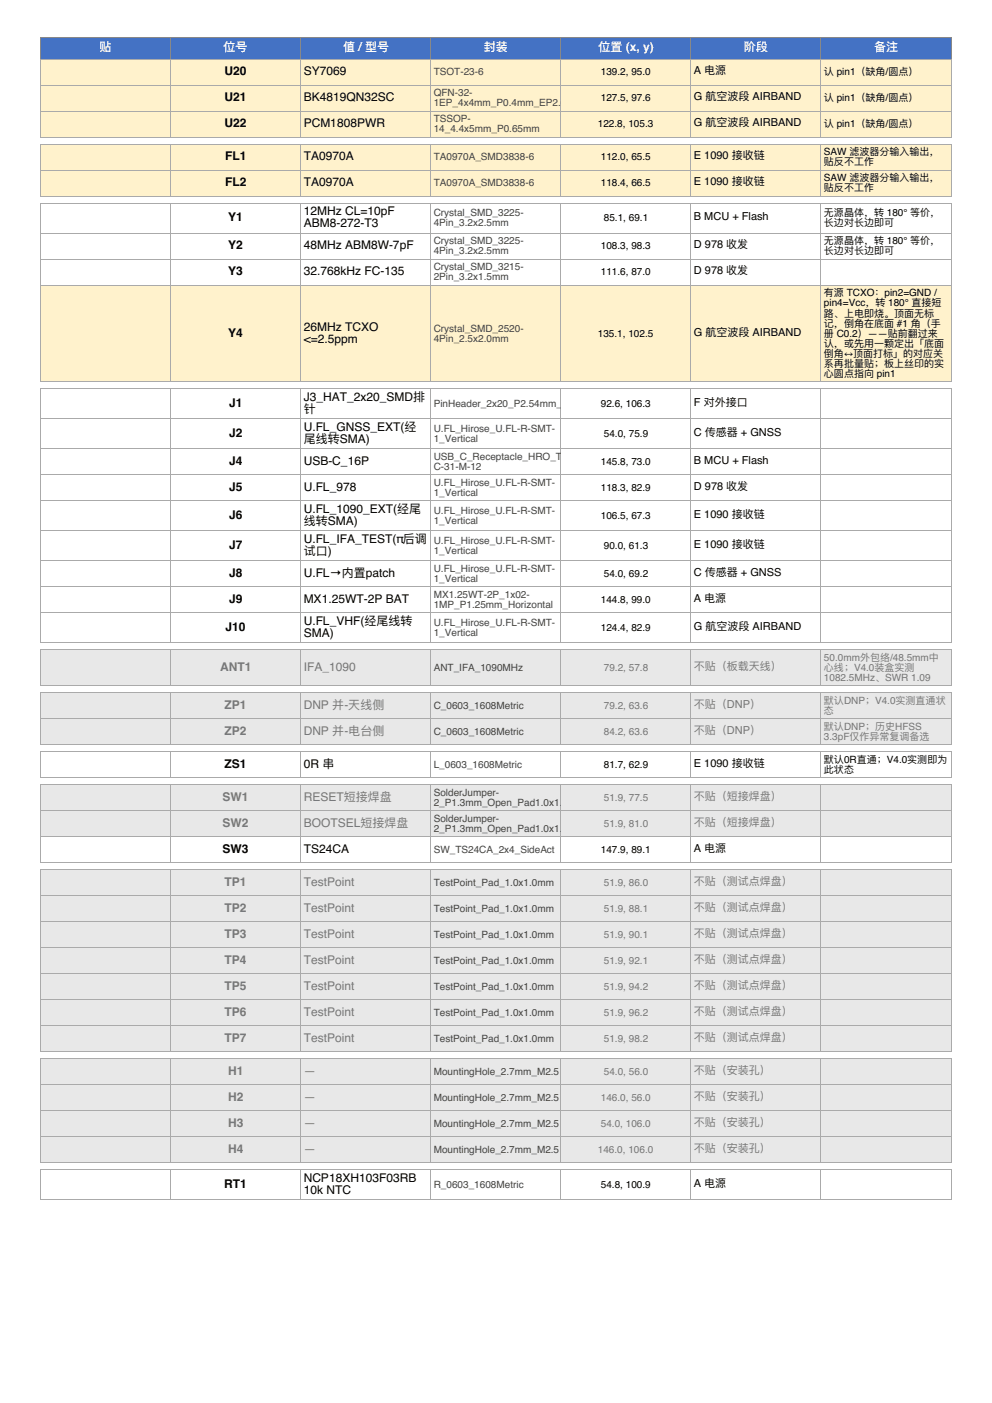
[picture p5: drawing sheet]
<svg xmlns="http://www.w3.org/2000/svg" width="210mm" height="297mm" viewBox="0 0 210 297" stroke-linecap="round" stroke-linejoin="round" font-family="sans-serif">
<defs><g id="words">
<g font-size="2.5" fill="#fff">
<text x="21.1" y="10.9">贴</text>
<text x="47.3" y="10.9">位号</text>
<text x="72.6" y="10.9">值 /型号</text>
<text x="102.4" y="10.9">封装</text>
<text x="126.6" y="10.9">位置 (x, y)</text>
<text x="157.4" y="10.9">阶段</text>
<text x="184.9" y="10.9">备注</text>
</g>
<g font-size="2.5">
<text x="47.5" y="16">U20</text>
<text x="64.3" y="16">SY7069</text>
<text x="47.5" y="21.5">U21</text>
<text x="64.3" y="21.5">BK4819QN32SC</text>
<text x="47.5" y="27">U22</text>
<text x="64.3" y="27">PCM1808PWR</text>
<text x="47.6" y="34">FL1</text>
<text x="64.3" y="34">TA0970A</text>
<text x="47.6" y="39.5">FL2</text>
<text x="64.3" y="39.5">TA0970A</text>
<text x="48.3" y="46.9">Y1</text>
<text x="64.3" y="45.6">12MHz CL=10pF</text>
<text x="48.3" y="52.8">Y2</text>
<text x="64.3" y="48.2">ABM8-272-T3</text>
<text x="64.3" y="52.8">48MHz ABM8W-7pF</text>
<text x="48.3" y="58.3">Y3</text>
<text x="64.3" y="58.3">32.768kHz FC-135</text>
<text x="48.3" y="71.2">Y4</text>
<text x="64.3" y="70">26MHz TCXO</text>
<text x="64.3" y="72.5">&lt;=2.5ppm</text>
<text x="48.5" y="86.1">J1</text>
<text x="64.3" y="84.8">J3_HAT_2x20_SMD排</text>
<text x="64.3" y="87.3">针</text>
<text x="48.5" y="92.4">J2</text>
<text x="64.3" y="91.1">U.FL_GNSS_EXT(经</text>
<text x="64.3" y="93.7">尾线转SMA)</text>
<text x="48.5" y="98.3">J4</text>
<text x="64.3" y="98.3">USB-C_16P</text>
<text x="48.5" y="103.8">J5</text>
<text x="64.3" y="103.8">U.FL_978</text>
<text x="48.5" y="109.8">J6</text>
<text x="64.3" y="108.5">U.FL_1090_EXT(经尾</text>
<text x="64.3" y="111">线转SMA)</text>
<text x="48.5" y="116.1">J7</text>
<text x="64.3" y="114.9">U.FL_IFA_TEST(π后调</text>
<text x="64.3" y="117.4">试⼝)</text>
<text x="48.5" y="122.1">J8</text>
<text x="64.3" y="122.1">U.FL→内置patch</text>
<text x="48.5" y="127.6">J9</text>
<text x="64.3" y="127.6">MX1.25WT-2P BAT</text>
<text x="47.7" y="133.5">J10</text>
<text x="64.3" y="132.2">U.FL_VHF(经尾线转</text>
<text x="64.3" y="134.8">SMA)</text>
<text x="47.5" y="162.5">ZS1</text>
<text x="64.3" y="162.5">0R 串</text>
<text x="47.1" y="180.5">SW3</text>
<text x="64.3" y="180.5">TS24CA</text>
<text x="47.4" y="251.4">RT1</text>
<text x="64.3" y="250.1">NCP18XH103F03RB</text>
<text x="64.3" y="252.7">10k NTC</text>
</g>
<g font-size="2.5" fill="#777">
<text x="46.6" y="142">ANT1</text>
<text x="64.3" y="142">IFA_1090</text>
<text x="47.5" y="150">ZP1</text>
<text x="47.5" y="155.5">ZP2</text>
<text x="64.3" y="150">DNP 并-天线侧</text>
<text x="64.3" y="155.5">DNP 并-电台侧</text>
<text x="47.1" y="169.5">SW1</text>
<text x="64.3" y="169.5">RESET短接焊盘</text>
<text x="47.1" y="175">SW2</text>
<text x="64.3" y="175">BOOTSEL短接焊盘</text>
<text x="47.5" y="187.5">TP1</text>
<text x="64.3" y="187.5">TestPoint</text>
<text x="47.5" y="193">TP2</text>
<text x="64.3" y="193">TestPoint</text>
<text x="47.5" y="198.5">TP3</text>
<text x="47.5" y="204">TP4</text>
<text x="64.3" y="198.5">TestPoint</text>
<text x="64.3" y="204">TestPoint</text>
<text x="47.5" y="209.5">TP5</text>
<text x="64.3" y="209.5">TestPoint</text>
<text x="47.5" y="215">TP6</text>
<text x="64.3" y="215">TestPoint</text>
<text x="47.5" y="220.5">TP7</text>
<text x="64.3" y="220.5">TestPoint</text>
<text x="48.3" y="227.5">H1</text>
<text x="64.3" y="227.5">—</text>
<text x="48.3" y="233">H2</text>
<text x="64.3" y="233">—</text>
<text x="48.3" y="238.5">H3</text>
<text x="64.3" y="238.5">—</text>
<text x="48.3" y="244">H4</text>
<text x="64.3" y="244">—</text>
</g>
<g font-size="2.3">
<text x="146.8" y="15.8">A 电源</text>
<text x="146.8" y="21.3">G 航空波段 AIRBAND</text>
<text x="146.8" y="26.8">G 航空波段 AIRBAND</text>
<text x="146.8" y="33.8">E 1090 接收链</text>
<text x="146.8" y="39.3">E 1090 接收链</text>
<text x="146.8" y="46.7">B MCU + Flash</text>
<text x="146.8" y="52.6">D 978 收发</text>
<text x="146.8" y="58.1">D 978 收发</text>
<text x="146.8" y="71">G 航空波段 AIRBAND</text>
<text x="146.8" y="85.9">F 对外接⼝</text>
<text x="146.8" y="92.2">C 传感器 + GNSS</text>
<text x="146.8" y="98.1">B MCU + Flash</text>
<text x="146.8" y="103.6">D 978 收发</text>
<text x="146.8" y="109.6">E 1090 接收链</text>
<text x="146.8" y="115.9">E 1090 接收链</text>
<text x="146.8" y="121.8">C 传感器 + GNSS</text>
<text x="146.8" y="127.3">A 电源</text>
<text x="146.8" y="133.3">G 航空波段 AIRBAND</text>
<text x="146.8" y="162.3">E 1090 接收链</text>
<text x="146.8" y="180.3">A 电源</text>
<text x="146.8" y="251.2">A 电源</text>
</g>
<g font-size="2.3" fill="#777">
<text x="146.8" y="141.7">不贴（板载天线）</text>
<text x="146.8" y="149.8">不贴（DNP）</text>
<text x="146.8" y="155.3">不贴（DNP）</text>
<text x="146.8" y="169.3">不贴（短接焊盘）</text>
<text x="146.8" y="174.8">不贴（短接焊盘）</text>
<text x="146.8" y="187.3">不贴（测试点焊盘）</text>
<text x="146.8" y="192.8">不贴（测试点焊盘）</text>
<text x="146.8" y="198.3">不贴（测试点焊盘）</text>
<text x="146.8" y="203.8">不贴（测试点焊盘）</text>
<text x="146.8" y="209.3">不贴（测试点焊盘）</text>
<text x="146.8" y="214.8">不贴（测试点焊盘）</text>
<text x="146.8" y="220.3">不贴（测试点焊盘）</text>
<text x="146.8" y="227.3">不贴（安装孔）</text>
<text x="146.8" y="232.8">不贴（安装孔）</text>
<text x="146.8" y="238.3">不贴（安装孔）</text>
<text x="146.8" y="243.8">不贴（安装孔）</text>
</g>
<g font-size="2.1" fill="#444">
<text x="91.8" y="16">TSOT-23-6</text>
<text x="91.8" y="20.4">QFN-32-</text>
<text x="91.8" y="22.5">1EP_4x4mm_P0.4mm_EP2.</text>
<text x="118.7" y="22.5">65x2.65mm</text>
<text x="91.8" y="25.9">TSSOP-</text>
<text x="91.8" y="28.1">14_4.4x5mm_P0.65mm</text>
<text x="91.8" y="34">TA0970A_SMD3838-6</text>
<text x="91.8" y="39.5">TA0970A_SMD3838-6</text>
<text x="91.8" y="45.8">Crystal_SMD_3225-</text>
<text x="91.8" y="48">4Pin_3.2x2.5mm</text>
<text x="91.8" y="51.8">Crystal_SMD_3225-</text>
<text x="91.8" y="53.9">4Pin_3.2x2.5mm</text>
<text x="91.8" y="57.3">Crystal_SMD_3215-</text>
<text x="91.8" y="59.4">2Pin_3.2x1.5mm</text>
<text x="91.8" y="70.2">Crystal_SMD_2520-</text>
<text x="91.8" y="72.3">4Pin_2.5x2.0mm</text>
<text x="91.8" y="86.1">PinHeader_2x20_P2.54mm_</text>
<text x="118.9" y="86.1">Vertical_SMD</text>
<text x="91.8" y="91.4">U.FL_Hirose_U.FL-R-SMT-</text>
<text x="91.8" y="93.5">1_Vertical</text>
<text x="91.8" y="97.3">USB_C_Receptacle_HRO_T</text>
<text x="91.8" y="99.4">C-31-M-12</text>
<text x="91.8" y="102.8">U.FL_Hirose_U.FL-R-SMT-</text>
<text x="91.8" y="104.9">1_Vertical</text>
<text x="91.8" y="108.7">U.FL_Hirose_U.FL-R-SMT-</text>
<text x="91.8" y="110.8">1_Vertical</text>
<text x="91.8" y="115.1">U.FL_Hirose_U.FL-R-SMT-</text>
<text x="91.8" y="117.2">1_Vertical</text>
<text x="91.8" y="121">U.FL_Hirose_U.FL-R-SMT-</text>
<text x="91.8" y="123.1">1_Vertical</text>
<text x="91.8" y="126.5">MX1.25WT-2P_1x02-</text>
<text x="91.8" y="128.6">1MP_P1.25mm_Horizontal</text>
<text x="91.8" y="132.4">U.FL_Hirose_U.FL-R-SMT-</text>
<text x="91.8" y="134.5">1_Vertical</text>
<text x="91.8" y="142">ANT_IFA_1090MHz</text>
<text x="91.8" y="150">C_0603_1608Metric</text>
<text x="91.8" y="155.5">C_0603_1608Metric</text>
<text x="91.8" y="162.5">L_0603_1608Metric</text>
<text x="91.8" y="168.4">SolderJumper-</text>
<text x="91.8" y="170.5">2_P1.3mm_Open_Pad1.0x1.</text>
<text x="91.8" y="173.9">SolderJumper-</text>
<text x="91.8" y="176">2_P1.3mm_Open_Pad1.0x1.</text>
<text x="91.8" y="180.5">SW_TS24CA_2x4_SideAct</text>
<text x="91.8" y="187.5">TestPoint_Pad_1.0x1.0mm</text>
<text x="91.8" y="193">TestPoint_Pad_1.0x1.0mm</text>
<text x="91.8" y="198.5">TestPoint_Pad_1.0x1.0mm</text>
<text x="91.8" y="204">TestPoint_Pad_1.0x1.0mm</text>
<text x="91.8" y="209.5">TestPoint_Pad_1.0x1.0mm</text>
<text x="91.8" y="215">TestPoint_Pad_1.0x1.0mm</text>
<text x="91.8" y="220.5">TestPoint_Pad_1.0x1.0mm</text>
<text x="91.8" y="227.5">MountingHole_2.7mm_M2.5</text>
<text x="91.8" y="233">MountingHole_2.7mm_M2.5</text>
<text x="91.8" y="238.5">MountingHole_2.7mm_M2.5</text>
<text x="91.8" y="244">MountingHole_2.7mm_M2.5</text>
<text x="91.8" y="251.4">R_0603_1608Metric</text>
</g>
<g font-size="2.1">
<text x="127.1" y="16">139.2, 95.0</text>
<text x="174.4" y="16">认 pin1（缺⻆/圆点）</text>
<text x="127.1" y="21.5">127.5, 97.6</text>
<text x="174.4" y="21.5">认 pin1（缺⻆/圆点）</text>
<text x="126.5" y="27">122.8, 105.3</text>
<text x="174.4" y="27">认 pin1（缺⻆/圆点）</text>
<text x="127.1" y="34">112.0, 65.5</text>
<text x="174.4" y="32.9">SAW 滤波器分输⼊输出，</text>
<text x="174.4" y="35">贴反不⼯作</text>
<text x="127.1" y="39.5">118.4, 66.5</text>
<text x="174.4" y="38.4">SAW 滤波器分输⼊输出，</text>
<text x="174.4" y="40.5">贴反不⼯作</text>
<text x="127.8" y="46.9">85.1, 69.1</text>
<text x="174.4" y="45.8">⽆源晶体，转 180° 等价，</text>
<text x="174.4" y="48">⻓边对⻓边即可</text>
<text x="127.1" y="52.8">108.3, 98.3</text>
<text x="174.4" y="51.8">⽆源晶体，转 180° 等价，</text>
<text x="174.4" y="53.9">⻓边对⻓边即可</text>
<text x="127.1" y="58.3">111.6, 87.0</text>
<text x="174.4" y="62.8">有源 TCXO：pin2=GND /</text>
<text x="174.4" y="64.9">pin4=Vcc，转 180° 直接短</text>
<text x="126.5" y="71.2">135.1, 102.5</text>
<text x="174.4" y="67">路、上电即烧。顶⾯⽆标</text>
<text x="174.4" y="69.1">记，倒⻆在底⾯ #1 ⻆（⼿</text>
<text x="174.4" y="71.2">册 C0.2）——贴前翻过来</text>
<text x="174.4" y="73.4">认，或先⽤⼀颗定出「底⾯</text>
<text x="174.4" y="75.5">倒⻆↔顶⾯打标」的对应关</text>
<text x="174.4" y="77.6">系再批量贴；板上丝印的实</text>
<text x="174.4" y="79.7">⼼圆点指向 pin1</text>
<text x="127.1" y="86.1">92.6, 106.3</text>
<text x="127.8" y="92.4">54.0, 75.9</text>
<text x="127.1" y="98.3">145.8, 73.0</text>
<text x="127.1" y="103.8">118.3, 82.9</text>
<text x="127.1" y="109.8">106.5, 67.3</text>
<text x="127.8" y="116.1">90.0, 61.3</text>
<text x="127.8" y="122.1">54.0, 69.2</text>
<text x="127.1" y="127.6">144.8, 99.0</text>
<text x="127.1" y="133.5">124.4, 82.9</text>
<text x="174.4" y="161.4">默认0R直通；V4.0实测即为</text>
<text x="127.8" y="162.5">81.7, 62.9</text>
<text x="174.4" y="163.6">此状态</text>
<text x="127.1" y="180.5">147.9, 89.1</text>
<text x="127.1" y="251.4">54.8, 100.9</text>
</g>
<g font-size="2.1" fill="#777">
<text x="127.8" y="142">79.2, 57.8</text>
<text x="174.4" y="139.8">50.0mm外包络/48.5mm中</text>
<text x="174.4" y="142">⼼线；V4.0装盒实测</text>
<text x="174.4" y="144.1">1082.5MHz、SWR 1.09</text>
<text x="174.4" y="148.9">默认DNP；V4.0实测直通状</text>
<text x="127.8" y="150">79.2, 63.6</text>
<text x="127.8" y="155.5">84.2, 63.6</text>
<text x="174.4" y="151.1">态</text>
<text x="174.4" y="154.5">默认DNP；历史HFSS</text>
<text x="174.4" y="156.6">3.3pF仅作异常复调备选</text>
<text x="127.8" y="169.5">51.9, 77.5</text>
<text x="127.8" y="175">51.9, 81.0</text>
<text x="127.8" y="187.5">51.9, 86.0</text>
<text x="127.8" y="193">51.9, 88.1</text>
<text x="127.8" y="198.5">51.9, 90.1</text>
<text x="127.8" y="204">51.9, 92.1</text>
<text x="127.8" y="209.5">51.9, 94.2</text>
<text x="127.8" y="215">51.9, 96.2</text>
<text x="127.8" y="220.5">51.9, 98.2</text>
<text x="127.8" y="227.5">54.0, 56.0</text>
<text x="127.1" y="233">146.0, 56.0</text>
<text x="127.1" y="238.5">54.0, 106.0</text>
<text x="126.5" y="244">146.0, 106.0</text>
</g>
</g></defs>
<g fill="#fff2cc">
<path d="M8.6 12.6h27.5v5.5h-27.5z"/>
<path d="M36.1 12.6h27.5v5.5h-27.5z"/>
<path d="M63.6 12.6h27.5v5.5h-27.5z"/>
<path d="M91.1 12.6h27.6v5.5h-27.6z"/>
<path d="M118.7 12.6h27.5v5.5h-27.5z"/>
<path d="M146.2 12.6h27.5v5.5h-27.5z"/>
<path d="M173.7 12.6h27.5v5.5h-27.5z"/>
<path d="M8.6 18.1h27.5v5.5h-27.5z"/>
<path d="M36.1 18.1h27.5v5.5h-27.5z"/>
<path d="M63.6 18.1h27.5v5.5h-27.5z"/>
<path d="M91.1 18.1h27.6v5.5h-27.6z"/>
<path d="M118.7 18.1h27.5v5.5h-27.5z"/>
<path d="M146.2 18.1h27.5v5.5h-27.5z"/>
<path d="M173.7 18.1h27.5v5.5h-27.5z"/>
<path d="M8.6 23.6h27.5v5.5h-27.5z"/>
<path d="M36.1 23.6h27.5v5.5h-27.5z"/>
<path d="M63.6 23.6h27.5v5.5h-27.5z"/>
<path d="M91.1 23.6h27.6v5.5h-27.6z"/>
<path d="M118.7 23.6h27.5v5.5h-27.5z"/>
<path d="M146.2 23.6h27.5v5.5h-27.5z"/>
<path d="M173.7 23.6h27.5v5.5h-27.5z"/>
<path d="M8.6 30.6h27.5v5.5h-27.5z"/>
<path d="M36.1 30.6h27.5v5.5h-27.5z"/>
<path d="M63.6 30.6h27.5v5.5h-27.5z"/>
<path d="M91.1 30.6h27.6v5.5h-27.6z"/>
<path d="M118.7 30.6h27.5v5.5h-27.5z"/>
<path d="M146.2 30.6h27.5v5.5h-27.5z"/>
<path d="M173.7 30.6h27.5v5.5h-27.5z"/>
<path d="M8.6 36.1h27.5v5.5h-27.5z"/>
<path d="M36.1 36.1h27.5v5.5h-27.5z"/>
<path d="M63.6 36.1h27.5v5.5h-27.5z"/>
<path d="M91.1 36.1h27.6v5.5h-27.6z"/>
<path d="M118.7 36.1h27.5v5.5h-27.5z"/>
<path d="M146.2 36.1h27.5v5.5h-27.5z"/>
<path d="M173.7 36.1h27.5v5.5h-27.5z"/>
<path d="M8.6 60.4h27.5v20.4h-27.5z"/>
<path d="M36.1 60.4h27.5v20.4h-27.5z"/>
<path d="M63.6 60.4h27.5v20.4h-27.5z"/>
<path d="M91.1 60.4h27.6v20.4h-27.6z"/>
<path d="M118.7 60.4h27.5v20.4h-27.5z"/>
<path d="M146.2 60.4h27.5v20.4h-27.5z"/>
<path d="M173.7 60.4h27.5v20.4h-27.5z"/>
</g>
<g fill="#e8e8e8">
<path d="M8.6 137.5h27.5v7.6h-27.5z"/>
<path d="M36.1 137.5h27.5v7.6h-27.5z"/>
<path d="M63.6 137.5h27.5v7.6h-27.5z"/>
<path d="M91.1 137.5h27.6v7.6h-27.6z"/>
<path d="M118.7 137.5h27.5v7.6h-27.5z"/>
<path d="M146.2 137.5h27.5v7.6h-27.5z"/>
<path d="M173.7 137.5h27.5v7.6h-27.5z"/>
<path d="M8.6 146.6h27.5v5.5h-27.5z"/>
<path d="M36.1 146.6h27.5v5.5h-27.5z"/>
<path d="M63.6 146.6h27.5v5.5h-27.5z"/>
<path d="M91.1 146.6h27.6v5.5h-27.6z"/>
<path d="M118.7 146.6h27.5v5.5h-27.5z"/>
<path d="M146.2 146.6h27.5v5.5h-27.5z"/>
<path d="M173.7 146.6h27.5v5.5h-27.5z"/>
<path d="M8.6 152.1h27.5v5.5h-27.5z"/>
<path d="M36.1 152.1h27.5v5.5h-27.5z"/>
<path d="M63.6 152.1h27.5v5.5h-27.5z"/>
<path d="M91.1 152.1h27.6v5.5h-27.6z"/>
<path d="M118.7 152.1h27.5v5.5h-27.5z"/>
<path d="M146.2 152.1h27.5v5.5h-27.5z"/>
<path d="M173.7 152.1h27.5v5.5h-27.5z"/>
<path d="M8.6 166.1h27.5v5.5h-27.5z"/>
<path d="M36.1 166.1h27.5v5.5h-27.5z"/>
<path d="M63.6 166.1h27.5v5.5h-27.5z"/>
<path d="M91.1 166.1h27.6v5.5h-27.6z"/>
<path d="M118.7 166.1h27.5v5.5h-27.5z"/>
<path d="M146.2 166.1h27.5v5.5h-27.5z"/>
<path d="M173.7 166.1h27.5v5.5h-27.5z"/>
<path d="M8.6 171.6h27.5v5.5h-27.5z"/>
<path d="M36.1 171.6h27.5v5.5h-27.5z"/>
<path d="M63.6 171.6h27.5v5.5h-27.5z"/>
<path d="M91.1 171.6h27.6v5.5h-27.6z"/>
<path d="M118.7 171.6h27.5v5.5h-27.5z"/>
<path d="M146.2 171.6h27.5v5.5h-27.5z"/>
<path d="M173.7 171.6h27.5v5.5h-27.5z"/>
<path d="M8.6 184.1h27.5v5.5h-27.5z"/>
<path d="M36.1 184.1h27.5v5.5h-27.5z"/>
<path d="M63.6 184.1h27.5v5.5h-27.5z"/>
<path d="M91.1 184.1h27.6v5.5h-27.6z"/>
<path d="M118.7 184.1h27.5v5.5h-27.5z"/>
<path d="M146.2 184.1h27.5v5.5h-27.5z"/>
<path d="M173.7 184.1h27.5v5.5h-27.5z"/>
<path d="M8.6 189.6h27.5v5.5h-27.5z"/>
<path d="M36.1 189.6h27.5v5.5h-27.5z"/>
<path d="M63.6 189.6h27.5v5.5h-27.5z"/>
<path d="M91.1 189.6h27.6v5.5h-27.6z"/>
<path d="M118.7 189.6h27.5v5.5h-27.5z"/>
<path d="M146.2 189.6h27.5v5.5h-27.5z"/>
<path d="M173.7 189.6h27.5v5.5h-27.5z"/>
<path d="M8.6 195.1h27.5v5.5h-27.5z"/>
<path d="M36.1 195.1h27.5v5.5h-27.5z"/>
<path d="M63.6 195.1h27.5v5.5h-27.5z"/>
<path d="M91.1 195.1h27.6v5.5h-27.6z"/>
<path d="M118.7 195.1h27.5v5.5h-27.5z"/>
<path d="M146.2 195.1h27.5v5.5h-27.5z"/>
<path d="M173.7 195.1h27.5v5.5h-27.5z"/>
<path d="M8.6 200.6h27.5v5.5h-27.5z"/>
<path d="M36.1 200.6h27.5v5.5h-27.5z"/>
<path d="M63.6 200.6h27.5v5.5h-27.5z"/>
<path d="M91.1 200.6h27.6v5.5h-27.6z"/>
<path d="M118.7 200.6h27.5v5.5h-27.5z"/>
<path d="M146.2 200.6h27.5v5.5h-27.5z"/>
<path d="M173.7 200.6h27.5v5.5h-27.5z"/>
<path d="M8.6 206.1h27.5v5.5h-27.5z"/>
<path d="M36.1 206.1h27.5v5.5h-27.5z"/>
<path d="M63.6 206.1h27.5v5.5h-27.5z"/>
<path d="M91.1 206.1h27.6v5.5h-27.6z"/>
<path d="M118.7 206.1h27.5v5.5h-27.5z"/>
<path d="M146.2 206.1h27.5v5.5h-27.5z"/>
<path d="M173.7 206.1h27.5v5.5h-27.5z"/>
<path d="M8.6 211.6h27.5v5.5h-27.5z"/>
<path d="M36.1 211.6h27.5v5.5h-27.5z"/>
<path d="M63.6 211.6h27.5v5.5h-27.5z"/>
<path d="M91.1 211.6h27.6v5.5h-27.6z"/>
<path d="M118.7 211.6h27.5v5.5h-27.5z"/>
<path d="M146.2 211.6h27.5v5.5h-27.5z"/>
<path d="M173.7 211.6h27.5v5.5h-27.5z"/>
<path d="M8.6 217.1h27.5v5.5h-27.5z"/>
<path d="M36.1 217.1h27.5v5.5h-27.5z"/>
<path d="M63.6 217.1h27.5v5.5h-27.5z"/>
<path d="M91.1 217.1h27.6v5.5h-27.6z"/>
<path d="M118.7 217.1h27.5v5.5h-27.5z"/>
<path d="M146.2 217.1h27.5v5.5h-27.5z"/>
<path d="M173.7 217.1h27.5v5.5h-27.5z"/>
<path d="M8.6 224.1h27.5v5.5h-27.5z"/>
<path d="M36.1 224.1h27.5v5.5h-27.5z"/>
<path d="M63.6 224.1h27.5v5.5h-27.5z"/>
<path d="M91.1 224.1h27.6v5.5h-27.6z"/>
<path d="M118.7 224.1h27.5v5.5h-27.5z"/>
<path d="M146.2 224.1h27.5v5.5h-27.5z"/>
<path d="M173.7 224.1h27.5v5.5h-27.5z"/>
<path d="M8.6 229.6h27.5v5.5h-27.5z"/>
<path d="M36.1 229.6h27.5v5.5h-27.5z"/>
<path d="M63.6 229.6h27.5v5.5h-27.5z"/>
<path d="M91.1 229.6h27.6v5.5h-27.6z"/>
<path d="M118.7 229.6h27.5v5.5h-27.5z"/>
<path d="M146.2 229.6h27.5v5.5h-27.5z"/>
<path d="M173.7 229.6h27.5v5.5h-27.5z"/>
<path d="M8.6 235.1h27.5v5.5h-27.5z"/>
<path d="M36.1 235.1h27.5v5.5h-27.5z"/>
<path d="M63.6 235.1h27.5v5.5h-27.5z"/>
<path d="M91.1 235.1h27.6v5.5h-27.6z"/>
<path d="M118.7 235.1h27.5v5.5h-27.5z"/>
<path d="M146.2 235.1h27.5v5.5h-27.5z"/>
<path d="M173.7 235.1h27.5v5.5h-27.5z"/>
<path d="M8.6 240.6h27.5v5.5h-27.5z"/>
<path d="M36.1 240.6h27.5v5.5h-27.5z"/>
<path d="M63.6 240.6h27.5v5.5h-27.5z"/>
<path d="M91.1 240.6h27.6v5.5h-27.6z"/>
<path d="M118.7 240.6h27.5v5.5h-27.5z"/>
<path d="M146.2 240.6h27.5v5.5h-27.5z"/>
<path d="M173.7 240.6h27.5v5.5h-27.5z"/>
</g>
<g fill="#4472c4">
<path d="M8.6 7.9h27.5v4.7h-27.5z"/>
<path d="M36.1 7.9h27.5v4.7h-27.5z"/>
<path d="M63.6 7.9h27.5v4.7h-27.5z"/>
<path d="M91.1 7.9h27.6v4.7h-27.6z"/>
<path d="M118.7 7.9h27.5v4.7h-27.5z"/>
<path d="M146.2 7.9h27.5v4.7h-27.5z"/>
<path d="M173.7 7.9h27.5v4.7h-27.5z"/>
</g>
<path d="M8.6 7.9h192.6v4.7h-192.6zM36.1 7.9v4.7M63.6 7.9v4.7M91.1 7.9v4.7M118.7 7.9v4.7M146.2 7.9v4.7M173.7 7.9v4.7" fill="none" stroke="#888" stroke-width=".21"/>
<g fill="none" stroke="#aaa" stroke-width=".21">
<path d="M8.6 12.6h192.6v16.5h-192.6zM8.6 18.1h192.6M36.1 12.6v16.5M63.6 12.6v16.5M91.1 12.6v16.5M118.7 12.6v16.5M146.2 12.6v16.5M173.7 12.6v16.5M8.6 30.6h192.6v11h-192.6zM8.6 23.6h192.6M8.6 36.1h192.6M36.1 30.6v11"/>
<path d="M63.6 30.6v11M91.1 30.6v11M118.7 30.6v11M146.2 30.6v11M173.7 30.6v11M8.6 43.1h192.6v37.7h-192.6zM8.6 49.4h192.6M8.6 54.9h192.6M36.1 43.1v37.7M63.6 43.1v37.7M91.1 43.1v37.7M118.7 43.1v37.7"/>
<path d="M146.2 43.1v37.7M173.7 43.1v37.7M8.6 60.4h192.6M8.6 82.3h192.6v53.7h-192.6zM8.6 88.6h192.6M8.6 95h192.6M36.1 82.3v53.7M63.6 82.3v53.7M91.1 82.3v53.7M118.7 82.3v53.7M146.2 82.3v53.7M173.7 82.3v53.7"/>
<path d="M8.6 100.5h192.6M8.6 106h192.6M8.6 112.3h192.6M8.6 118.7h192.6M8.6 137.5h192.6v7.6h-192.6zM8.6 124.2h192.6M8.6 129.7h192.6M36.1 137.5v7.6M63.6 137.5v7.6M91.1 137.5v7.6M118.7 137.5v7.6M146.2 137.5v7.6"/>
<path d="M173.7 137.5v7.6M8.6 146.6h192.6v11h-192.6zM8.6 159.1h192.6v5.5h-192.6zM8.6 152.1h192.6M36.1 146.6v11M36.1 159.1v5.5M63.6 146.6v11M63.6 159.1v5.5M91.1 146.6v11M91.1 159.1v5.5M118.7 146.6v11M118.7 159.1v5.5"/>
<path d="M146.2 146.6v11M146.2 159.1v5.5M173.7 146.6v11M173.7 159.1v5.5M8.6 166.1h192.6v16.5h-192.6zM8.6 171.6h192.6M8.6 177.1h192.6M36.1 166.1v16.5M63.6 166.1v16.5M91.1 166.1v16.5M118.7 166.1v16.5M146.2 166.1v16.5"/>
<path d="M173.7 166.1v16.5M8.6 184.1h192.6v38.5h-192.6zM8.6 189.6h192.6M8.6 195.1h192.6M36.1 184.1v38.5M63.6 184.1v38.5M91.1 184.1v38.5M118.7 184.1v38.5M146.2 184.1v38.5M173.7 184.1v38.5M8.6 200.6h192.6M8.6 206.1h192.6"/>
<path d="M8.6 211.6h192.6M8.6 217.1h192.6M8.6 224.1h192.6v22h-192.6zM8.6 229.6h192.6M8.6 235.1h192.6M36.1 224.1v22M63.6 224.1v22M91.1 224.1v22M118.7 224.1v22M146.2 224.1v22M173.7 224.1v22M8.6 247.6h192.6v6.4h-192.6z"/>
<path d="M8.6 240.6h192.6M36.1 247.6v6.4M63.6 247.6v6.4M91.1 247.6v6.4M118.7 247.6v6.4M146.2 247.6v6.4M173.7 247.6v6.4"/>
</g>
<use href="#words"/>
</svg>
